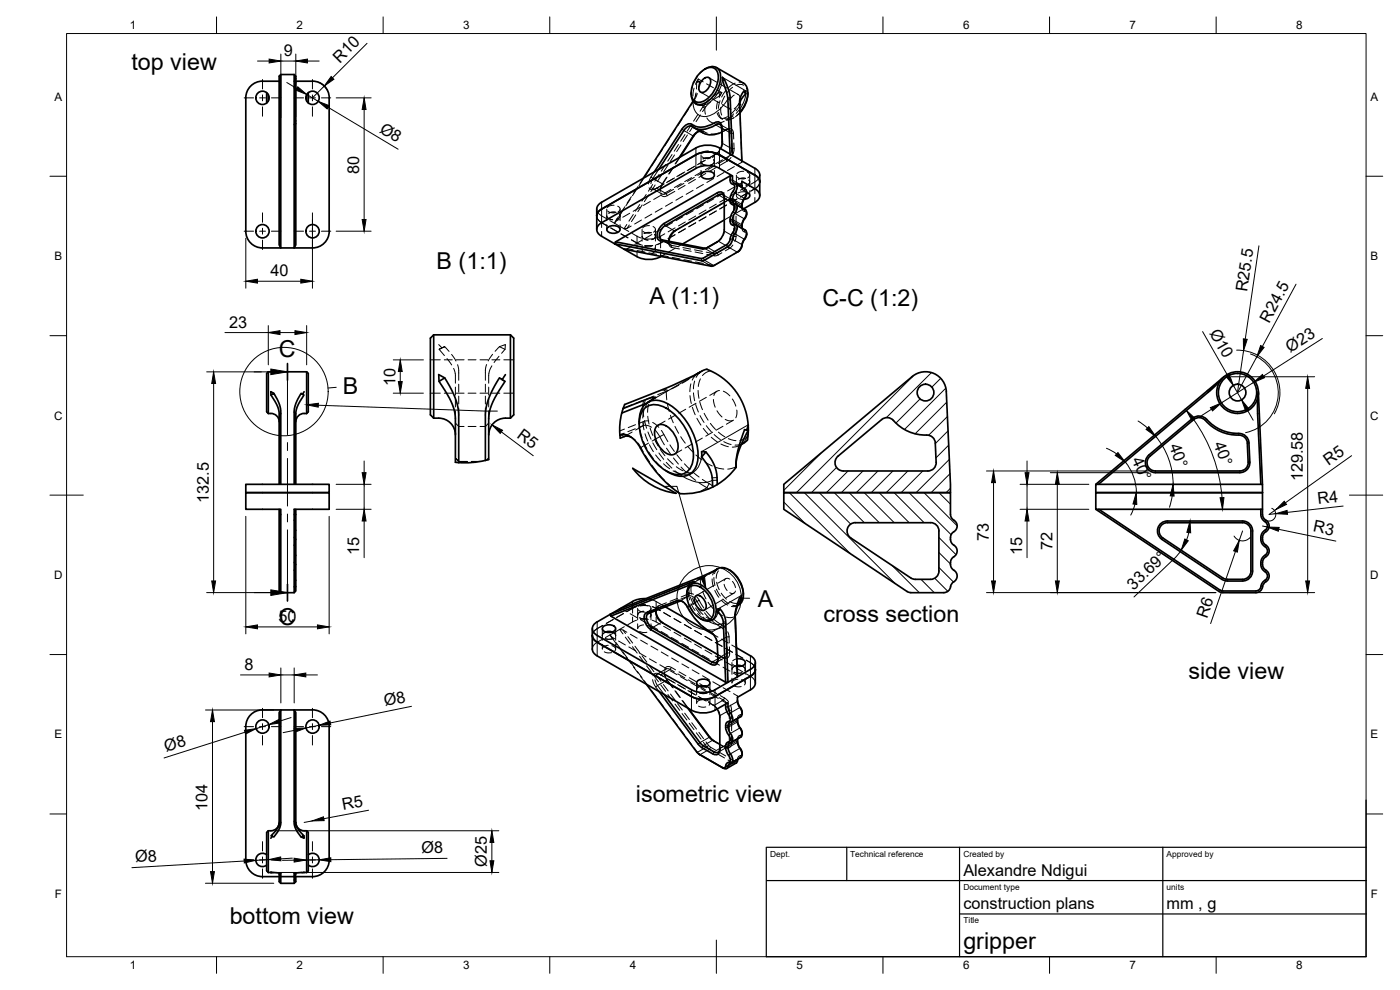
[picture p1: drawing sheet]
<svg xmlns="http://www.w3.org/2000/svg" width="420mm" height="297mm" viewBox="0 0 420 297" stroke-linecap="round" stroke-linejoin="round" font-family="sans-serif">
<defs><g id="words">
<g font-size="7">
<text x="39.5" y="21.1">top view</text>
<text x="131" y="80.8">B (1:1)</text>
<text x="194.9" y="91.1">A (1:1)</text>
<text x="246.8" y="91.8">C-C (1:2)</text>
<text x="83.7" y="107">C</text>
<text x="102.9" y="118.3">B</text>
<text x="227.5" y="182">A</text>
<text x="83.7" y="187.4">C</text>
<text x="247.2" y="186.7">cross section</text>
<text x="356.7" y="203.8">side view</text>
<text x="190.8" y="240.5">isometric view</text>
<text x="68.9" y="277.3">bottom view</text>
<text x="289.1" y="284.7">gripper</text>
</g>
<g font-size="4.9">
<text x="85.2" y="16.9">9</text>
<text x="101.9" y="19.1" transform="rotate(-45 101.9 19.1)">R10</text>
<text x="113.7" y="39.5" transform="rotate(31 113.7 39.5)">Ø8</text>
<text x="107.8" y="52.1" transform="rotate(-90 107.8 52.1)">80</text>
<text x="81.2" y="82.9">40</text>
<text x="374.3" y="87.7" transform="rotate(-82 374.3 87.7)">R25.5</text>
<text x="68.7" y="98.3">23</text>
<text x="362.8" y="99.8" transform="rotate(60 362.8 99.8)">Ø10</text>
<text x="380.9" y="97.1" transform="rotate(-62 380.9 97.1)">R24.5</text>
<text x="387.2" y="105.9" transform="rotate(-32 387.2 105.9)">Ø23</text>
<text x="118.7" y="115.8" transform="rotate(-90 118.7 115.8)">10</text>
<text x="154.9" y="131.1" transform="rotate(37 154.9 131.1)">R5</text>
<text x="339.5" y="138" transform="rotate(65 339.5 138)">40°</text>
<text x="350.9" y="133.8" transform="rotate(70 350.9 133.8)">40°</text>
<text x="364.2" y="133.2" transform="rotate(70 364.2 133.2)">40°</text>
<text x="398.7" y="139.9" transform="rotate(-35 398.7 139.9)">R5</text>
<text x="391" y="144.4" transform="rotate(-90 391 144.4)">129.58</text>
<text x="62.7" y="151" transform="rotate(-90 62.7 151)">132.5</text>
<text x="395.6" y="151.3" transform="rotate(-7 395.6 151.3)">R4</text>
<text x="393.9" y="159.4" transform="rotate(12 393.9 159.4)">R3</text>
<text x="107.8" y="166.5" transform="rotate(-90 107.8 166.5)">15</text>
<text x="296.7" y="162.3" transform="rotate(-90 296.7 162.3)">73</text>
<text x="306.8" y="166.5" transform="rotate(-90 306.8 166.5)">15</text>
<text x="315.9" y="165" transform="rotate(-90 315.9 165)">72</text>
<text x="340.2" y="177.2" transform="rotate(-44 340.2 177.2)">33.69°</text>
<text x="362.3" y="185.7" transform="rotate(-71 362.3 185.7)">R6</text>
<text x="83.6" y="186.6">50</text>
<text x="73.4" y="201.1">8</text>
<text x="115.6" y="212" transform="rotate(-12 115.6 212)">Ø8</text>
<text x="49.9" y="225.6" transform="rotate(-18 49.9 225.6)">Ø8</text>
<text x="62.3" y="243.3" transform="rotate(-90 62.3 243.3)">104</text>
<text x="103" y="243.1" transform="rotate(-11 103 243.1)">R5</text>
<text x="126.4" y="256.1" transform="rotate(-1 126.4 256.1)">Ø8</text>
<text x="40.7" y="258.7" transform="rotate(-3 40.7 258.7)">Ø8</text>
<text x="146.1" y="260.1" transform="rotate(-90 146.1 260.1)">Ø25</text>
<text x="289.1" y="262.7">Alexandre Ndigui</text>
<text x="289.1" y="272.7">construction plans</text>
<text x="350.1" y="272.7">mm , g</text>
</g>
<g font-size="3.5">
<text x="39" y="8.8">1</text>
<text x="89" y="8.8">2</text>
<text x="139" y="8.8">3</text>
<text x="189" y="8.8">4</text>
<text x="239" y="8.8">5</text>
<text x="289" y="8.8">6</text>
<text x="339" y="8.8">7</text>
<text x="389" y="8.8">8</text>
<text x="16.3" y="30.2">A</text>
<text x="411.3" y="30.2">A</text>
<text x="16.3" y="78">B</text>
<text x="411.3" y="78">B</text>
<text x="16.2" y="125.9">C</text>
<text x="411.2" y="125.9">C</text>
<text x="16.2" y="173.7">D</text>
<text x="411.2" y="173.7">D</text>
<text x="16.3" y="221.6">E</text>
<text x="411.3" y="221.6">E</text>
<text x="16.4" y="269.4">F</text>
<text x="411.4" y="269.4">F</text>
<text x="39" y="290.8">1</text>
<text x="89" y="290.8">2</text>
<text x="139" y="290.8">3</text>
<text x="189" y="290.8">4</text>
<text x="239" y="290.8">5</text>
<text x="289" y="290.8">6</text>
<text x="339" y="290.8">7</text>
<text x="389" y="290.8">8</text>
</g>
<g font-size="2.5">
<text x="231.1" y="257">Dept.</text>
<text x="255.1" y="257">Technical reference</text>
<text x="289.1" y="257">Created by</text>
<text x="350.1" y="257">Approved by</text>
<text x="289.1" y="267">Document type</text>
<text x="350.1" y="267">units</text>
<text x="289.1" y="277">Title</text>
</g>
</g></defs>
<!-- layer: Visible -->
<g fill="none" stroke="#000" stroke-width=".51">
<path d="M80 27.8v3.1M80.5 28.4v1.9M84.3 22.4v52h9.5a5 5 0 0 0 5-5v-40a5 5 0 0 0-5-5.1l-5 .1M88.3 22.4v52l.5-.9v-50.6l-.5-.5h-4l-.5 .5v50.6l.5 .9h-5.5a5 5 0 0 1-5-5v-40a5 5 0 0 1 5-5.1l5 .1M92 28.4v1.9M92.5 27.8v3.1M204.6 38.8l-8.3 12.8M205.2 39.2l-7.5 11.6M207.6 37.3a2.27 2.27 0 0 0-2.9 1.5M207.6 37.3a5.9 5.9 0 0 0 6.8-.5 1.29 1.29 0 0 1 1.5-.2 1.29 1.29 0 0 1 .7 1.4l.2 4.9M208 30.4l-15 23.1M208 30.4h.1"/>
<path d="M208.2 38.3l2.8 1.6M208.7 31.1l.6 .3M209.4 39.6l-1.2 1.2-4.1 6.3M210.1 21.9a3.7 3.7 0 0 1 4.5-1.3 5.1 5.1 0 0 1 0 6.1 6.4 6.4 0 0 1-5.1 4 2.77 2.77 0 0 1-2-3.8l.9-2.7zM210.2 39.4l-.7 .1-1.1 .8-4.5 7M211 23.8a1.26 1.26 0 0 1 1.8-.5 1.26 1.26 0 0 1 .4 1.7 2.8 2.8 0 0 1-2.9 2.6 2.81 2.81 0 0 1 .7-3.8zM211.8 20.6l-.3 .2M211.9 20.6a2.74 2.74 0 0 1 3.2-.3 2.74 2.74 0 0 1 1.2 3.1 9.3 9.3 0 0 1-5.5 7.8 2.59 2.59 0 0 1-3.4-3v-.4M215 20.3l8.1 4.6a4.6 4.6 0 0 1 .8 5.7l-1.8 3.1M216.6 38.4a1.08 1.08 0 0 0-.6-1.1 1.08 1.08 0 0 0-1.2 .2 6.3 6.3 0 0 1-7.4 .3 2.29 2.29 0 0 0-2.2 1.4M216.6 39.6a6 6 0 0 1-5.6 .3M217.5 24l-.7 .1"/>
<path d="M223.3 27.3l-.9 1.5-.4 1.6 .7 17.9M223.6 27.7l-.3-.4 .5 .8M223.9 27.3h-.1a.38 .38 0 0 0-.2 .4 .38 .38 0 0 0 .2 .4l-1.4 1.8-.4 1.5M224.4 27.8a8.5 8.5 0 0 1-2.3 6M208.9 50.5l-28.3 16.3M208.9 50.5a7.8 7.8 0 0 1 7 0M210.6 52a2.63 2.63 0 0 1 3.8 .4 1.79 1.79 0 0 1-2.5 1.3 1.15 1.15 0 0 1-1.2-.4 1.15 1.15 0 0 1-.1-1.3zM215.9 50.5l3.9 2.3v1.2a.97 .97 0 0 0 1 1.1 2.3 2.3 0 0 1-.5 3.1 2.48 2.48 0 0 0-.1 2.9 1.32 1.32 0 0 1 .8 2.2 4.4 4.4 0 0 0-1.2 3M216.8 42.5l-.5 2.1M217.4 59.1l-.1 10.4-.7 1.8-1.4 1.3-3.2 1.8-.9 .3-13-2.5M217.4 59.1a1.29 1.29 0 0 0-.6-1.4 1.29 1.29 0 0 0-1.5 .2l-16 9.2a4 4 0 0 0-1.8 4.7l.6 .4M217.4 59.5a1.08 1.08 0 0 0-.5-1.2 1.08 1.08 0 0 0-1.3 .2l-15.9 9.1a3.5 3.5 0 0 0-1.6 3.9l.5 .5 12.8 2.5 1-.3"/>
<path d="M219.1 46.2l-.7-16.6-.9-3.5a5 5 0 0 1-.7-2.9l.7 .8 .6 1.5 1 3.2 .7 17.9M219.1 52.8l-34.4 19.8M219.8 46.6l-3.9-2.2a7.8 7.8 0 0 0-7 0l-28.3 16.3M219.8 46.6l6.7 3.9M219.8 52.8h-.7a2.24 2.24 0 0 0 .6 2.4 1.06 1.06 0 0 1 .9 .8 1.06 1.06 0 0 1-.4 1.1 3.6 3.6 0 0 0-.8 4.1l.3 .1a1.04 1.04 0 0 1 .9 .8 1.04 1.04 0 0 1-.4 1.1 3.7 3.7 0 0 0-.8 4.1l.3 .2a1.04 1.04 0 0 1 .9 .7 1.04 1.04 0 0 1-.4 1.1 6.5 6.5 0 0 0-1.3 3.2l-.8 .9-7.4 4.2-26-5M220.8 55.1l2.9 1.6a2.38 2.38 0 0 1-.6 3.1 3.1 3.1 0 0 0-.3 2.6M222.8 56.2l-.1-1.8 3.8 2.2M224.1 57.7v.4M224.1 58.1l-.3 1-.8 1.2-.4 1.4M224.1 57.7a1.04 1.04 0 0 1 .9 1.2 1.04 1.04 0 0 1-1.2 .8l-.5 .1M226.5 52.6l-10.6-6.2a7.8 7.8 0 0 0-7 0l-28.3 16.3M226.6 50.5l.9 .7 .5 .9v6.6"/>
<path d="M226.6 56.6a2.16 2.16 0 0 1 1.4 2.1 2.16 2.16 0 0 1-1.4 2M226.6 52.5l.9 .8 .5 1.3M180.6 70.9l3.8 2.2 .3-.5M180.6 60.7l-1 .7-.4 .9-.1 6.6M180.6 66.8a2.16 2.16 0 0 0-1.5 2.1 2.16 2.16 0 0 0 1.5 2M180.6 62.7l-1.3 1.2-.2 .9M182.3 68.3a2.63 2.63 0 0 1 3.8 .4 1.79 1.79 0 0 1-2.5 1.3 1.15 1.15 0 0 1-1.2-.4 1.15 1.15 0 0 1-.1-1.3zM187.3 74.8l26.4 5.1 7.6-4.2M187.3 74.8l-2.9-1.7 26.2 5.1 .8-.1M187.3 74.8l3.9 2.2a7.8 7.8 0 0 0 7.1 0M198.4 76.9l-.2 .1M202.5 69.3a3.9 3.9 0 0 0-1.8 3.1"/>
<path d="M202.8 69.1l-1.5 1.7-.6 1.6M215.3 72.5l-2.9 1.7M217.4 60.7l-14.9 8.6M217.4 66l-12.5 7.2M219.8 66.3a1.43 1.43 0 0 0 1.3 1.3 3.1 3.1 0 0 1-1 3.2l-.3 1M219.8 71.8l-.2 .8-.8 1.2-7.4 4.3M220.8 61.3l2.9 1.6a2.35 2.35 0 0 1-.6 3.1 3.1 3.1 0 0 0-.3 2.5M220.8 67.4l2.9 1.6a2.32 2.32 0 0 1-.5 3.1l-.2 .3a5.2 5.2 0 0 1-1.7 3.3M221.6 75.4l-.3 .3M224.1 63.8v.4M224.1 69.9v.5M224.1 64.2l-.3 1.1-.8 1.2-.4 1.4"/>
<path d="M224.1 70.3l-.2 .7a7.4 7.4 0 0 0-1.5 3.5l-.8 .9M226.5 60.7l-3.3 1.9M80.5 111.6v12.5M80.5 111.6a2.54 2.54 0 0 0-.5 2.4v7.6a2.54 2.54 0 0 0 .5 2.5M80.5 111.6h11.5M81.3 118.5l.9-.5 1.6 3.1 .4 1.9 .1 22.3M82.2 118l-.9-.3a4.9 4.9 0 0 0 1.4 3l.8 1.7 .3 1.5v21.4M90.8 118.3l-.4-.3-1 1.6-.8 1.9-.3 1.7v22.1M91.3 117.5l-.5 .8 .4 .2-1.8 3-.6 2.4v21.4M92 111.6v12.5M92 111.6a2.54 2.54 0 0 1 .5 2.4v7.6a2.54 2.54 0 0 1-.5 2.5M130.2 100.5v25"/>
<path d="M130.2 100.5l-1 1v23l1 1M130.2 100.5h23M131.7 112.4l1.8 1 .4 .6 2.2 4.2 1.3 3.7 .3 2.4v14.5l-1-.1v-13.3l-.2-1.8-1.2-3.3-2.1-3.7a4.8 4.8 0 0 1-1.5-3.2zM133.5 113.4l-1.7 1M150.7 113.9l.9 .5-3.2 5.3-1.5 3.9-.2 1.8v12.5l-1 .2M151.7 112.4l-1 1.5-.8-.5-.4 .6-2.3 4.2-1.2 3.7-.3 2.4v13.8M153.2 100.5v25M153.2 100.5l1 1v23l-1 1M195.9 119.7l-.4 .4M195.9 119.7l.1 .1M195.9 119.7l.9-.4-.8-.1-1.3 .4-7.7 3M208.9 112.3l1.3-.7-10.2 4.8-12.5 5"/>
<path d="M209.6 111.9l1.4-.8 1.2-.3 4 2.2 3.2 2.7 1.9 2.4 1.8 3.4 .9 2.5 .6 3.8M367.4 113l-.6 .5M377.6 118.5l.1-.5 1.2 27.3M377.7 118l-.1-.5-.2 5.5 1 22.3M80.5 124.1h.8M81.3 124a2.51 2.51 0 0 1 2.5 2.6M91.3 124.1h.7M91.3 124a2.51 2.51 0 0 0-2.5 2.6M130.2 125.5a5.3 5.3 0 0 1 6.5 5M145.7 138.1a26.5 26.5 0 0 1-8 .7M153.2 125.5a5.3 5.3 0 0 0-6.5 5M186 130.6l.1 .9 1.3-.5"/>
<path d="M186.2 130.5l-.2 .1M186.3 130.5a5.3 5.3 0 0 1 5.3 3 38.8 38.8 0 0 0 12.5 14.6 19.3 19.3 0 0 0 9.8-2M186.6 123.9a19.3 19.3 0 0 0-.6 6.7M187.4 131l.7-.2 1.3 .3M187.5 121.4l-.9 2.5M191.8 127.2a6.3 6.3 0 0 1 3.7-6.9 9.1 9.1 0 0 1 8.3 3.4 18.7 18.7 0 0 1 5.6 14.6 5 5 0 0 1-7.7 3.9l-1.8-.9M193.5 122.5a5.2 5.2 0 0 1 6.5 0 17.5 17.5 0 0 1 8 15.3 4.6 4.6 0 0 1-6.9 4.1 17.3 17.3 0 0 1-9.2-15.9 5.6 5.6 0 0 1 1.6-3.5zM193.8 121.1l-7.2 2.8M195.5 120.1l-1.1 .6M197 127.9a2.54 2.54 0 0 1 3.6 .3 7 7 0 0 1 2.6 7.2 2.1 2.1 0 0 1-3.2 .6 7.2 7.2 0 0 1-3.3-7.6zM210.6 135.5l1.3 .1-1.3 1.5zM210.6 137.1l1.4 1.9 1.2 2.3 .6 2.2 .1 2.6"/>
<path d="M211.9 135.6l1.5 2.1 1.2 2.4 .6 2.6 .1 2.7M220.9 139.3v.8M224.1 129h.5M224.1 129l-.6-.1-1.7 4.8-.8 3.6-.1 2.7M224.6 127.8v1.2M224.6 127.8l-.5 1.2M224.6 129l-2.9 6.4-.6 2.2-.2 2.4M224.6 129l-.3 2.8a1.03 1.03 0 0 1-.8 1l-1 .6M251.5 136.9a2.51 2.51 0 0 0-.8 2.8 2.51 2.51 0 0 0 2.4 1.6h25.4a2.48 2.48 0 0 0 2.4-2.6l-.2-5.8a2.8 2.8 0 0 0-3.6-2.4 13.3 13.3 0 0 1-9.4-4.7 2.51 2.51 0 0 0-3.1 .1l-13.1 11M345.1 136.9a2.51 2.51 0 0 0-.7 2.8 2.51 2.51 0 0 0 2.3 1.6h25.4a2.51 2.51 0 0 0 2.5-2.6l-.3-5.8a2.78 2.78 0 0 0-3.6-2.4 13.3 13.3 0 0 1-9.4-4.7 2.51 2.51 0 0 0-3 .1l-13.2 11M374.8 132.9l.3 5.8a3 3 0 0 1-3 3.1h-25.4a3 3 0 0 1-2.8-2 3 3 0 0 1 .9-3.3l13.1-11a3.3 3.3 0 0 1 4.9 1 12.9 12.9 0 0 0 9.6 3.6 3 3 0 0 1 2.4 2.8M73.8 145.3h25v2.5h-25z"/>
<path d="M83.8 152.8v22.7a2.43 2.43 0 0 0 .5 2.3M88.8 152.8v22.7a2.43 2.43 0 0 1-.5 2.3v-25h10.5v-5h-25v5h10.5v25h4M189.9 140.5l13 7.5a19.3 19.3 0 0 1-13-7.5zM208 141.7l-1.1 .6M220.9 140v.3M220.9 140.2h.1M220.9 140.2a19.3 19.3 0 0 1-7 5.9M235.2 145.3l38.5-32.3a6.3 6.3 0 0 1 6.6-.9 6.3 6.3 0 0 1 3.7 5.4l1.2 30.3h-50zM281.8 159.3v12M281.8 159.3a2.48 2.48 0 0 0-2.5-2.5h-22.6a2.51 2.51 0 0 0-2.4 1.8 2.51 2.51 0 0 0 1 2.8l18.4 12.2 1 .2h4.6a2.51 2.51 0 0 0 2.5-2.5M328.9 145.3l37.9-31.8-3.7 3.8-33.5 28M328.9 145.3h50v2.5h-50z"/>
<path d="M328.9 152.8l37 24.7M329.8 152.8l36.6 24.4 10.5 .1a1.71 1.71 0 0 0 1.6-1.8l.4-.8 .8-.6M375.4 159.3v12M375.4 159.3a2.48 2.48 0 0 0-2.5-2.5h-22.5a2.51 2.51 0 0 0-2.4 1.8 2.51 2.51 0 0 0 1 2.8l18.3 12.2 1.1 .2h4.5a2.51 2.51 0 0 0 2.5-2.5M375.9 159.3a2.99 2.99 0 0 0-3-3h-22.5a3 3 0 0 0-2.9 2.2 3 3 0 0 0 1.2 3.3M375.9 159.3v12M378.4 152.8a3.4 3.4 0 0 0 1.6 4l.3 .6v.8l-.7 .9M378.9 147.8v5a3.3 3.3 0 0 0 .7 3 2.13 2.13 0 0 1 1.3 2 2.13 2.13 0 0 1-1.3 2l-.5 .6-.2 .9M378.9 147.8h-50v5h50M379.7 159.1l-.8 .7-.5 1.5M193.8 179.6l-1.9 .1-1.6 .5-11.1 6.4a2.16 2.16 0 0 0-1.4 2 2.16 2.16 0 0 0 1.4 2.1l28.3 16.3a7.8 7.8 0 0 0 7.1 0l10.6-6.2a2.16 2.16 0 0 0 1.5-2 2.16 2.16 0 0 0-1.5-2M206.1 178.5a2.77 2.77 0 0 1 3.4-3.4 9.1 9.1 0 0 1 5.3 9.3 2.59 2.59 0 0 1-4.3 1.4l-.3-.2"/>
<path d="M207.1 176.1a3.1 3.1 0 0 1 3.8 .6 8.2 8.2 0 0 1 3.1 8 2.38 2.38 0 0 1-3.8 .9 8.3 8.3 0 0 1-3.8-8.5zM207.9 175l.7-.4-1.3 .2-24.2 9.5 .2 .6 23.8-9.4M207.9 175l-.5 .3M208.2 174.8h.1M208.6 179a1.57 1.57 0 0 1 2.5 .6l.6 1.1a1.44 1.44 0 0 1 .3 1.6 1.44 1.44 0 0 1-1.4 .8 3.4 3.4 0 0 1-2-4.1zM214.6 171.1l.7-.3-5.3 2.4-24.1 9.5M215 170.9a3.5 3.5 0 0 1 4.8 .8 8.5 8.5 0 0 1 2.9 8.7l-.4 .6-.9 .6M218.7 170.9l.3 .2M219 171.1a8.8 8.8 0 0 1 4.1 7.4M222.2 179.5l-.3-.1-.7 2.1-.6 3.5v-.4M222.5 178.6l-.3 .9h.3l-1.6 3.4-.3 1.7M285.2 161.3a2.9 2.9 0 0 0 1.7 2.8 2.12 2.12 0 0 1-1 3.2 2.76 2.76 0 0 0 1 4.3 2 2 0 0 1-.6 3"/>
<path d="M285.3 161.3l.3-1.2a2.54 2.54 0 0 0 1.5-3.1l-1.5-1.5-.3-.7-.1-7h-50v5l37 24.7M286.3 174.5l-.8 .8a2.44 2.44 0 0 1-2.2 2.5h-10l-1.1-.3M348.7 161.8l18 12M366.7 173.8l1.7 .5M368.4 174.3h4.5M375.9 171.3a2.99 2.99 0 0 1-3 3M378.4 161.3a3.4 3.4 0 0 0 1.8 3.3l.2 .7-.2 .8a3.5 3.5 0 0 0-1.7 3.8l.7 1.3a1.62 1.62 0 0 1 1.2 1.3 1.62 1.62 0 0 1-.8 1.6M378.9 161.3a2.9 2.9 0 0 0 1.6 2.8 2.12 2.12 0 0 1-.9 3.2 2.76 2.76 0 0 0 .9 4.3 2 2 0 0 1-.6 3M379.9 174.5l-.8 .8a2.47 2.47 0 0 1-2.2 2.5h-9.9l-1.1-.3M177.8 188.6v6.2l.2 .8 .7 .8 28.8 16.7a7.9 7.9 0 0 0 7.1 0l3.9-2.3a4.7 4.7 0 0 0 1.1 3.8 1.32 1.32 0 0 1-.7 2.2l-.4 .9M177.8 190.6l.2 .9 1.2 1.2 28.3 16.3a7.8 7.8 0 0 0 7.1 0l10.6-6.1 1.2-1.2 .3-.9M181 188.1a2.63 2.63 0 0 1 3.7 .3 1.79 1.79 0 0 1-2.4 1.3 1.15 1.15 0 0 1-1.2-.4 1.15 1.15 0 0 1-.1-1.2z"/>
<path d="M181.8 189.6h1.9M183.3 184.9l34.5 19.8-.7-17.8-.4-1.5-.5-1a1.65 1.65 0 0 1-.7-1.7h.6l.8 1 .9 2.4 .7 18.6h-.7M196.8 183.5l.8 2.2 1.3 1.2M196.9 183.2a3.7 3.7 0 0 0 1.7 3.5M198.6 186.7l16.8 9.7M199.7 182.1l14.4 8.3M203.9 180.4l-9.3 3.7a2.48 2.48 0 0 0 .5 3.7l.6 .5 18 10.4a1.06 1.06 0 0 0 1.2 .1 1.06 1.06 0 0 0 .6-1M203.9 180.4l1 .1M206.3 182.2l-1.2-1.5a1.87 1.87 0 0 0-1.8-.5l-9.3 3.6a2.44 2.44 0 0 0-.1 3.5l1.5 1.6M206.3 182.2a20.3 20.3 0 0 0 7.7 8.1l.7 1 .5 1.2 .2 5.4a1.3 1.3 0 0 1-.5 1.5 1.3 1.3 0 0 1-1.6-.1l-17.9-10.3M212.8 189.4l.3 .2M213.2 189.6h.1"/>
<path d="M214.2 185.8l-.5 .3M216.1 182.7l-.6 .8M220.6 184.6l.7 18.5-.7-18.1M221 194.3l4.2 2.5M221.1 197.7l1.5 .1a1.03 1.03 0 0 1 1.1 .9 1.03 1.03 0 0 1-1.1 1.1l-1.4 .1M221.2 199.7l1.4 .1M226.7 198.8v6.1M73.8 218a5 5 0 0 1 5-5h15a5 5 0 0 1 5 5M73.8 218v40a5 5 0 0 0 5 5h5.5M84.3 213v34.2l-.5 1.6-1.6 2.3-.9-.3 1.8-2.1 .7-1.7v-33.2zM88.3 213l.5 .8v33.2l.6 1.7 1.8 2.1-.8 .3-1.6-2.3-.5-1.6zM98.8 218v40a5 5 0 0 1-5 5h-9.5"/>
<path d="M194 205.3l15.1 20.4M197.8 207.5l11.7 15.8M199.3 208.4l11 14.7 4 2.5a1.08 1.08 0 0 0 1.2 .1 1.08 1.08 0 0 0 .6-1.1M206.4 212.4l6.5 8.8 1 .9M206.6 212.6l6.4 8.6M209.3 204.4a2.63 2.63 0 0 1 3.7 .3 1.79 1.79 0 0 1-2.4 1.3 1.15 1.15 0 0 1-1.2-.4 1.15 1.15 0 0 1-.1-1.2zM210.1 205.9h1.9M215.2 212.7l.7 1.5 .1 .9v9.9a1.28 1.28 0 0 1-.6 1.3 1.28 1.28 0 0 1-1.5-.1l-3.2-1.9-1.2-1.1M217.8 218.2l.3 1.4a2.86 2.86 0 0 1 .9 2.8 1.55 1.55 0 0 0-1.2 2M217.8 211.3a5.3 5.3 0 0 0 1.2 3.8l.1 .9-.4 .5M217.8 217.8v.4M218.5 217.8v.4"/>
<path d="M218.5 218.2l.3 1.1a3.5 3.5 0 0 1 .9 3.3l-.5 .3a1.08 1.08 0 0 0-.7 1.5M218.7 216.5l-.6 .2-.3 1.1M221.3 210l.4 1.4 .9 1.6 .1 1.1M221.5 215.5l-.2 .6M226.7 204.9l-.3 .9-.7 .8-4.4 2.6 .3 2.4a3.2 3.2 0 0 1 .9 3.2l-3 1.9M209.1 225.7l.6 .5M209.7 226.2l7.4 4.3M209.7 226.2l.4 .2M210.1 226.4h.1M213.1 221.2l1.1 1M213.9 222.1l2.1 1.2M217.8 224.4l.3 1.4a2.86 2.86 0 0 1 .9 2.7l-.3 .3a1.23 1.23 0 0 0-1 1.3l-.6 .3-.3-.1"/>
<path d="M218.5 224.4l.3 1.1a3.5 3.5 0 0 1 .9 3.2l-1 .6-.2 .5M218.5 229.9a.84 .84 0 0 1-.5 .7 .84 .84 0 0 1-.9-.1M220.9 228.9l-2.8 1.7M221.5 221.7l-.2 .6M221.5 227.8l-.6 1.2M222.7 220.2l-.1-1.1-.9-1.5-.4-1.5a7.9 7.9 0 0 0 1.4 3.6l-.2 1.3-3 1.8M222.7 226.4l-.1-1.1-.9-1.6-.4-1.4a7.9 7.9 0 0 0 1.4 3.5l-.2 1.3-3 1.8M80 256.5a2 2 0 0 0-2.7 .2 2 2 0 0 0 0 2.7 2 2 0 0 0 2.7 .2M80.5 249.3v12.5M80.5 249.3a2.61 2.61 0 0 0-.5 2.4v7.6a2.54 2.54 0 0 0 .5 2.5M81.7 250.9l-.4 .6M83.8 246.8a2.65 2.65 0 0 1-3.3 2.5"/>
<path d="M88.8 246.8a2.51 2.51 0 0 0 2.5 2.5M91.2 250.8l.1 .7-.9-.4M91.3 249.3h.7M92 249.3v12.5M92 249.3a2.61 2.61 0 0 1 .5 2.4v7.6a2.54 2.54 0 0 1-.5 2.5M92.5 256.5a2 2 0 0 1 2.8 .2 2 2 0 0 1 0 2.7 2 2 0 0 1-2.8 .2M80.5 261.8h.8M81.3 261.8l2.9 .2 .1 1-.5-.5v-.6M81.3 261.8h.5M81.3 261.8h.1M82.2 261.8h.1M83.8 263v1.5l.5 .5h4l.5-.5v-1.5"/>
<path d="M84.3 263v2M88.3 263v2M90.4 261.8h.1M91.3 261.8h-.2M92 261.8l-3.7 .2v1l.5-.5v-.6"/>
<circle cx="78.8" cy="29.4" r="2"/>
<circle cx="93.8" cy="29.4" r="2"/>
<circle cx="78.8" cy="69.4" r="2"/>
<circle cx="93.8" cy="69.4" r="2"/>
<circle cx="277.8" cy="117.8" r="2.51"/>
<circle cx="371.4" cy="117.8" r="5.7"/>
<circle cx="371.4" cy="117.8" r="2.51"/>
<circle cx="371.4" cy="117.8" r="6.3"/>
<circle cx="78.8" cy="218" r="2"/>
<circle cx="93.8" cy="218" r="2"/>
</g>
<g fill="#000">
<circle cx="222" cy="31.4" r=".25"/>
<circle cx="81.3" cy="261.8" r=".25"/>
</g>
<!-- layer: Hidden -->
<g fill="none" stroke="#000" stroke-width=".3">
<path d="M202.7 38.7l-1.3 2M204.7 35.7l-1.3 2M206.6 32.7l-1.3 2M207.5 37.4l-1.3 2M207.6 37.9l2.8 1.6M207.8 26.1l-.4 2.1M208.3 37.5l-1.3 2M208.7 30.3l.6 1.1M208.9 28.2l-.2 .9M208.9 27.9l-.9 2.5M209.1 24.6l-.1 2.1M209.3 28.1l-.6 1.3-1.4 2.3"/>
<path d="M209.4 39.6l1.2-.4 1.6 .7M209.4 22.9l-1.2 2M209.4 34.4l-1.2 2M209.5 23.7v.8M209.5 39.5l-.3 .2M209.9 24.5l-.8 .1 .8-.1-.3 2.4M210.2 39.4l.8 .5M210.2 34.5l-1.3 2M210.3 27.7l2.3 1.3M211.8 20.6l-1.7 1.4M212.7 23.3l2.4 1.4M212.8 29.9l-1.3 1.3-1.4 2.2"/>
<path d="M213.2 30.6l-1.2 1.1-1.2 1.8M213.7 29.6l2 1.2M215.6 33.7l.4 1.1 .8 .9M215.7 27.8l.4 .8-1.9 1.3M215.7 27.8l-2 1.3M215.7 27.8h.9l-.5 .8M215.8 39.9l-2.4 .3M216.1 37.3l2.8 1.7M216.1 30.2l-.5 2.3M216.2 25.3l2 1.1M216.3 32.2v1.1l.3 1.2M216.6 39.6l.5-.2a1.24 1.24 0 0 1 1.2-.6 1.24 1.24 0 0 1 1.1 .9l.1 2"/>
<path d="M216.7 31.4l2.4 1.3M216.9 39.5l1.1-.6a1.29 1.29 0 0 1 1.4-.2 1.29 1.29 0 0 1 .7 1.3l.1 1.7M217.3 35.4l1 .4 1.3-.2M217.5 28.9l-.9 2.1M217.9 27.1l-1.3 2M218 38.9l-.6 .4M218.3 35l-1.3 .5h-.7l.6 .3M218.6 31.1a1.35 1.35 0 0 0 .8 1.7M219.2 27l2.4 1.4M219.9 26.2l-1.7 1.7M220.2 35.4l-1.1 .5-1.2 .2M220.3 28.5l-1.3 1.6"/>
<path d="M220.4 35.3l-.4 .2M220.6 24.9l-1.9 1.4M220.9 32.5l-1.6 1.8M221.3 28.3a1.31 1.31 0 0 1 .8 1.8M221.7 31.1l-.7 1-.7 .5M221.8 24.7l1.3 .2M222 31v.6M222 31.4l.1 2.9M222.1 33.7l-1 1M222.1 33.8l-1.4 1.3M222.1 35.5l.1 2.3M222.3 30.2l-.7 1.4"/>
<path d="M222.3 39l.1 2.4M223.2 25.6l-.9-.3-1.4 .3M224 26.4l.4 1.8M189.2 59.7l-1.3 2M189.5 59l-1.3 2M191.1 56.7l-1.3 2M191.4 56l-1.3 2M193 53.5l-.9 1.5M193 53.7l-1.3 2M193.9 58.4l-1.3 2M194.7 58.5l-1.3 2M195 50.7l-1.3 2"/>
<path d="M195.8 56.6l2.9 1.6M195.9 55.4l-1.3 2M196.3 51.6l-1.2 1.9-.5 1.7M196.6 55.5l-1.3 2M196.9 47.7l-1.3 2M197.7 50.8l-2 3.1-.4 1.2M197.8 52.4l-1.3 2M198.1 57.1v.4M198.3 58.6l-2.1 1.2M198.5 52.5l-1.2 2M198.9 44.7l-1.3 2M199 55.4l-3 1.5-.8-.1-.4-.4"/>
<path d="M199.3 55.2l-2.5 1.4h-.9l-.4-.3M199.7 49.4l-1.2 2M200 53.2l-1.4 2.3-.4 1.3M200.2 53.2l-1.6 2.4-.4 1.6M200.5 49.5l-1.3 2M200.8 41.7l-1.3 2M201.4 56.9l-2.1 1.1M201.7 46.4l-1.3 2M202 50.2l-1.3 2M202.1 53.6l-2.1 1.2M202.1 50.2l-1.2 2M202.2 56.8l-2.6 1.4-.8 .1-.4-.4"/>
<path d="M202.4 53.4l-2 1.2M202.4 46.5l-1.3 2M202.5 57.4l-2.9 1.6-.9-.2-.4-.4M203.6 43.4l-1.3 2M203.9 47.3l-1.3 1.9M204.1 47.1l-1.3 2.1M204.4 43.5l-1.3 2M204.4 55.1l-2 1.2M204.9 58.9l-2.1 1.2M205.2 51.8l-2.1 1.2M205.3 55l-2.1 1.2M205.5 51.6l-2 1.2"/>
<path d="M205.6 40.4l-1.3 2M205.6 55.6l-2 1.2M206.3 40.5l-1.3 2M207.6 53.3l-2.1 1.2M208 57.1l-2.1 1.2M208.3 50l-2.1 1.2M208.4 53.2l-2.1 1.2M208.6 49.8l-2 1.2M208.7 53.8l-2 1.2M210.4 48.5a1.65 1.65 0 0 0 1.8 1.1M210.4 46.4v3.5M210.4 51.1v1.5"/>
<path d="M210.7 47l1 .5 1 .1M210.7 51.5l-2.1 1.2M211.1 55.3l-2.1 1.2M211.5 51.4l-2.1 1.2M211.7 48l-2.4 1.4M211.8 52.1l-2.1 1.1M212.6 45.3a2.43 2.43 0 0 0-2.1 .7M213.1 47.4h-1.1l-1 .3M213.7 45.6a.89 .89 0 0 1 .7 .8 .89 .89 0 0 1-.6 .9M213.7 49.7l-2 1.2M214.1 47.9a.99 .99 0 0 1 .1 1.1 .99 .99 0 0 1-.9 .5M214.2 53.6l-2.1 1.1"/>
<path d="M214.2 59.7l-2 1.1M214.4 46.4v3.5M214.4 51.1v1.5M214.5 49.7l-2 1.1M214.7 46.3l-2.3 1.4M214.9 50.3l-2 1.2M215 46.2l-2.3 1.2M215 46.1l-.3 .2M215.9 45.3l-.9 .9M216.3 44.6l-.8 1-.8 .7M216.8 43l-.3 1.2M216.8 42.7v.4"/>
<path d="M216.9 47.9l-2.1 1.2M216.9 58.4l2.8 1.6M217.3 51.8l-2.1 1.2M217.3 57.9l-2 1.2M218.1 59.5l-2.1 1.1M218.8 46.9l-1 .9-2.2 1.3M219.1 46.2v.4M219.1 46.6l-1.2 .8M219.1 46.6h.7M219.4 47.3l-.9 .9-2.6 1.5M219.5 42.9l.1 1.7-.2 1.3M220.2 42.9l.1 2.1-.3 1.2"/>
<path d="M220.2 55l2.9 1.6M220.4 50l-2.1 1.2M220.4 56.1l-2 1.2M221 52.5v3.5M221 57.2v1.5M221 54.7a1.71 1.71 0 0 0 1.8 1M221 58.9a2.16 2.16 0 0 0 2.3 .9M221.2 59.7l-2.1 1.2M221.2 57.7l-2.1 1.2M221.3 53.1l.7 .4 1.4 .2M222.4 42.6l.1 2.4M222.5 46.2l.2 2.5v-.4"/>
<path d="M222.7 55.7a1.52 1.52 0 0 0 1.2 1.9l.2 .5M222.7 48.7l-1.3 .7M222.7 54.8l-1.2 .7M222.8 56.2l.8 .6M223.2 51.4a2.53 2.53 0 0 0-2 .7M223.8 53.5l-.9-.1-1.3 .4M224.1 57.7a3.1 3.1 0 0 0-2.5 .2M224.3 57.9l-2.1 1.2M224.3 55.9l-2.1 1.2M224.3 51.7a.88 .88 0 0 1 .7 .8 .88 .88 0 0 1-.6 .9M224.7 54a.97 .97 0 0 1 .1 1.1 .97 .97 0 0 1-.9 .5M225 52.5v3.5"/>
<path d="M225 57.2v1.5M228 54.6l-.3 .9-.5 .6-1.9 1.2M228 52.5l-.1 .7-.7 .9-1.9 1.2M179.1 64.8l.3 .9 .5 .6 2.3 1.5M179.1 62.7l.1 .7 .7 .9 2.1 1.3M182.1 64.8a1.65 1.65 0 0 0 1.8 1.1M182.1 62.7v3.5M182.1 67.4v1.5M182.4 63.3l.6 .4 1.5 .2M183 66.2l1.4 .8M183.3 68.4l2.1 1.2M184.3 61.6a2.53 2.53 0 0 0-2 .7"/>
<path d="M184.4 67l4.3 2.5M184.9 63.7h-1.2l-1 .3M185.3 65.7l-.9 1.3M185.4 61.9a.88 .88 0 0 1 .7 .8 .88 .88 0 0 1-.6 .8M185.6 65l-1.2 2M185.8 64.2a.99 .99 0 0 1 .1 1.1 .99 .99 0 0 1-.9 .5M185.9 65.8l-1.3 .7M186.1 62.7v3.5M186.1 67.4v1.5M186.4 70.2l2 1.2M187.2 62.7l-1.3 2M187.3 74.8l1-.2 1.7 .4"/>
<path d="M187.6 62l-1.3 2M188.1 67.4l-.8 1.2 .9-.1M188.8 67.5l-.6 1M189 64l-2.1 1.2M189.4 67.8l-1.2 .7M189.5 73.9l-1.2 .7M189.5 72l2.9 1.4M189.7 70l2.7 1.4M190.1 64.4l-1.4 2M190.8 64.5l-1.3 2M191.2 75.2l2.3 .4M192 61.4l-1.3 2"/>
<path d="M192.1 62.2l-2.1 1.2M192.5 66l-2 1.2M192.6 72.1l-2.1 1.2M192.7 68.8v3.5M192.7 73.5v1.5M192.7 70.9a1.69 1.69 0 0 0 1.8 1.1M192.7 75a1.71 1.71 0 0 0 1.8 1.1M192.7 61.5l-1.3 2M193 69.4l.7 .4 1.4 .2M193.5 73.7h2.4M193.5 71.6h2.4M194.7 75.9l2.3 .4"/>
<path d="M194.9 67.7a2.36 2.36 0 0 0-2 .7M195.2 60.4l-2.1 1.2M195.5 69.8h-1.2l-1 .3M195.5 73.9l-.9-.1-1.3 .4M195.6 64.2l-2.1 1.2M195.6 70.4l-2 1.2M196 68a.88 .88 0 0 1 .7 .8 .88 .88 0 0 1-.6 .9M196.4 70.3a.98 .98 0 0 1 .1 1.1 .98 .98 0 0 1-.9 .5M196.4 74.4a.97 .97 0 0 1 .1 1.1 .97 .97 0 0 1-.9 .5M196.7 68.8v3.5M196.7 73.5v1.5M198.2 76.5l2.4 .5"/>
<path d="M198.4 71.9l2.8 1.6M198.7 62.5l-2.1 1.2M198.8 68.6l-2.1 1.2M199.5 72.2l-2.4 1.2M199.5 70.2l-2.4 1.2M199.6 76.2l-1.2 .7M200.7 72.4v.4M201.7 77.2l2.4 .5M201.8 60.7l-2.1 1.2M201.8 66.8l-2 1.2M202.6 70.4l-2.1 1.2M202.6 68.4l-2.1 1.2"/>
<path d="M202.6 74.5l-2 1.2M202.8 69.1l-.3 .2M203.8 74l-2.5-.5-.5-.5-.1-.6 .1 1.1 .6 .7 2.5 .5M204.1 68.4l-1.4 .7M204.9 73.2l-1.2 .7M204.9 74.3l2.4 .4M204.9 65l-2 1.2M205.1 74.9l2.3 .5M205.2 77.9l2.4 .5M205.7 68.7l-2.1 1.1M205.7 66.6l-2.1 1.2M207.2 66.6l-2.1 1.2"/>
<path d="M208 63.2l-2 1.2M208.4 75l2.4 .4M208.6 75.6l2.3 .5M208.7 78.6l2.4 .4M208.8 66.9l-2.1 1.1M208.8 64.8l-2.1 1.2M210.3 64.8l-2.1 1.2M211.1 61.4l-2 1.2M211.9 65.1l-2.1 1.2M211.9 63l-2.1 1.2M213.4 63l-2.1 1.2M215 63.3l-2.1 1.2"/>
<path d="M215 61.2l-2.1 1.2M215.6 72.4l-.3 .1M215.6 72.4l-.4 .2M216 78.7l-1.8 .9-2-.3M216.3 75.2l-1.6 .9-2.8-.4M216.5 61.2l-2.1 1.2M216.5 71.6l-.9 .8M216.6 75.8l-1.9 1-2.6-.5M217.4 60.7l1-.6a1.09 1.09 0 0 1 1.3-.1 1.09 1.09 0 0 1 .5 1.1v2.6M217.4 68.9l-.3 1.6M217.5 60.6l1.3-.7a1.29 1.29 0 0 1 1.5-.1 1.29 1.29 0 0 1 .6 1.3v2.6M218.1 61.5l-2.1 1.2"/>
<path d="M219.1 76.9l-2 1.2M219.4 73.2l-2.1 1.4M219.8 64.6l-2.4 1.4M219.9 73.5l-.8 .9-1.4 .9M220.2 68.4v2.9l-.3 .9M220.2 64.8v2.4l2.9 1.6M220.2 61.1l2.9 1.6M220.9 68.4v2.9l-.4 1.2M220.9 64.8v2.4M221.6 75.4h.1M221.6 75.4l-1.4 .9M222.7 61.8a1.52 1.52 0 0 0 1.2 1.9l.2 .5"/>
<path d="M222.7 67.9a1.48 1.48 0 0 0 1.2 1.9l.2 .6M222.8 62.4l.8 .5M222.8 68.5l.8 .5M223.2 62.6l-2.4 1.4M129.2 118h2.9M129.2 108h2.9M131.7 103.4l.9 1M131.8 104.9l1.6 1.8M133.3 118h2.4M133.3 108h2.4M133.5 104l-1.7 .8 1.7-.8 1.3 1.4M134.2 107.6l1.4 1.9"/>
<path d="M135.5 106.3l1.3 2M136.1 110.5l.6 1.8v2.7M136.7 116.1v2.4M136.7 119.7v2.4M136.9 118h2.4M136.9 108h2.4M137.3 109.4l.4 1.6v3.1M137.7 115.3v2.4M137.7 118.9v2.3M140.5 118h2.4M140.5 108h2.4M144.1 118h2.3"/>
<path d="M144.1 108h2.3M145.7 115.3v2.4M145.7 118.9v2.3M146 109.4l-.3 1.6v3.1M146.7 119.7v2.4M146.7 116.1v2.4M146.7 112v3M147.6 109.8l-.9 2.2M147.6 118h2.4M147.6 108h2.4M147.8 106.3l-1.3 2M149.8 106.9l-1.5 1.9"/>
<path d="M149.9 104l1.7 .8-1.1 1.2M149.9 104l-1.3 1.4M149.9 104l1.8-.6-.1 1.4M149.9 113.4l1.7 1M151.2 118h3M151.2 108h3M195.8 119.9l-.8 .7M196.3 118.8l-2.2 .9M196.8 119.3l-1.7 1M200.5 117.2l-3.1 1.2M203.7 115.6l-2.1 1.1M206.8 113.8l-2.1 1.2"/>
<path d="M208.1 117.9l.4 2.3M208.5 114.3l-.4 2.4M209.1 112.3l-1.3 .8M209.1 112.3l-.7 .3M209.5 117.1l.3 2.4M209.6 111.9l-.5 .4M209.6 111.9h.1M210.2 113.7l-.6 2.3M210.7 111.3l-.9 .7-.9 1.2M212 119.2l-2.1 1.2M213.3 111.3l-1.6 .6-.9 .8M214.1 119.9l.6 2.3"/>
<path d="M215.1 117.4l-2.1 1.2M215.9 117.2l-1.2 .5-.5 1M217.1 117.4l1.9 1.4M219.8 119.7l1 2.2M136.7 123.3v2.3M136.7 126.9l1 1.1h1.6M137.7 138.5l-1-1 1 1M137.7 122.4v2.2M137.7 138.5h2.6M140.5 128h2.4M141.5 138.5h2.6M145.7 122.4v2.2"/>
<path d="M146.1 138l.6-.5-.6 .5M146.7 123.3v2.3M146.7 126.9l-1 1.1h-1.6M187.3 130l-1.3 .5M187.4 128.7l-1.5 .6M189 130.9l.7 .4M189.4 131.2l1.3 .9M189.6 121.5l-2.6 1M190.6 128.7l-2.2 .8M190.7 127.4l-2.2 .9M191.5 132.9l1.5 2.6M191.8 126.4l.1 1.4"/>
<path d="M192.1 129l.6 2.3M192.9 120.1l-2.2 .9M193.1 132.4l1 2.2M193.6 136.6l1.3 2M194.4 124.9l.4 2.3M194.7 121.4l-.3 2.3M194.7 135.6l1.4 2M194.8 126.3h-.3a4.3 4.3 0 0 0-2.6 .7M195.1 128.4l.8 2.2M195.1 120.3l-.2 .4-1.1 .4M195.5 120.1l-.4 .2M195.5 120.1h-.1"/>
<path d="M195.5 128.2l-1.3-.6a3.3 3.3 0 0 0-2.5 .6M195.6 139.5l1.5 1.9M195.9 126.7l1.8 1.5M196.4 131.7l1.1 2.1M196.4 128.9l1.3 1.6 1.7 3M196.8 138.5l1.7 1.7M198.1 134.8l1.5 1.9M198.5 129.1l1.9 3.4M199.6 126.4l-2.1 1.2M200 134.5l1.4 1.9M200.3 137.7l1.7 1.6M201.1 133.5l1.3 2"/>
<path d="M202.1 137.4l1.5 1.8M202.7 124.6l-2.1 1.2M203.1 136.4l1.5 1.9M204.6 135l-2.1 1.3M205.4 139.2l1.7 1.7M205.8 122.8l-2.1 1.2M207.7 133.2l-2.1 1.2M208.8 121.4l.8 2.2M208.9 121l-2.1 1.2M210 120.7l.8 2.2M210.1 124.7l1.2 2.1M210.8 131.5l-2.1 1.1"/>
<path d="M211.3 124l1.2 2.1M212 127.7l1.5 1.9M213.2 127l1.5 1.8M213.9 129.7l-2.1 1.2M214.3 130.4l1.9 1.5M215.2 123.3l1.5 1.8M215.6 129.7l1.9 1.4M217 127.9l-2.1 1.2M217.2 132.5l2.2 .9M217.6 125.8l1.4 .5 .9-.1M218.6 131.6l2.3 .6M220.1 126.1l-2.1 1.2"/>
<path d="M220.9 139v.2M220.9 139.2v.1M221.1 123v1.4l-.3 1M222.7 132.8l-.6 .8 .4-.2M223.2 133l-1.1 .4-1.5 .1M223.5 128.9l1.1 .1M224.5 130.8l-.9 .7-1.5 .7M197.8 142.4l1.6 1.7M199.5 140.9l1.1 .8M200.3 145l1.7 1.5M203 140l2 1.3M203 147.3l1.1 .8"/>
<path d="M204.4 140.1l1.7 1.7M206.1 141.7l1.1 .2 .8-.2M206.9 142.6l1.9 1.5M208 141.7l1.8 1.4M209.7 144.8l3 1.9M210.8 143.8l3.3 2.2M193.7 179.6l2.8 .6 3.2 1.9M194.6 179.8l-2.2 .8M198 178.4l-2.3 .9M201.3 177.1l-2.2 .9M203.3 179.5l-2.2 .9M204.3 179.8l2.4-1a2.34 2.34 0 0 1 2.5 1.7l1.5 2.4"/>
<path d="M204.6 175.8l-2.2 .9M206.1 178.1l.4 2.2M207.5 175.9v2.4M207.8 175.1l-.7 .4M207.8 179.4l1 2.2M207.9 174.5l-2.2 .9M208.1 174.9l-.4 .3M208.1 178.3l-1-.2-2.7 1M208.6 174.6l-.8 .5 .1-.1M209.1 179.1l2.1 3.3M211.3 177.4l-2.4 1.3M211.8 172.9l-2.8 1.2"/>
<path d="M214.2 173.3l.4 2.3M214.4 175.6l-2.1 1.2M214.4 171.2l.3-.1-1.9 1.2M215 170.9l-.3 .2M215 176.7l1.2 2.1M215 170.9h.1M215.1 174.7l.8 2.2M215.5 170.6l-.6 .5-.5 1M215.6 171.3l-.5 1.1-.2 1.1M216.5 178l1.5 1.8M216.6 170.6h1l1.4 .5M216.9 179.9l-2.1 1.2"/>
<path d="M216.9 179.7l1.9 1.5M217.3 175.3l.9 1.9M217.8 173.6l-2.4 1.4M219 173.8a1.03 1.03 0 0 0-1.7 .5M219.8 174.4l.9 1.9M220.3 178l-2.4 1.3M220.7 177.3a1.02 1.02 0 0 1-1.7 .5M221.9 179.4l.6 .1M223.1 178.1l-.3 1.6-.5 .8M180.7 191.9l-2.2 1.3-.6 .9-.1 .7M180.8 188.6v3.5M180.8 193.3v1.5"/>
<path d="M180.9 187.6l-2.4 1.5-.5 .6-.2 1M181.4 195.6l.9 .3 1.2-.1M181.8 189.6l-.8 .5-.2 .7M182.5 193.6a1.65 1.65 0 0 0-1.7 1.1M183.1 190.5l1 1.3M183.1 190.5l.3 .5M183.1 190.5l-1.4 .8M183.4 191l1.7 2.4M183.4 191l1.2 .7M183.6 193.7a.99 .99 0 0 1 1 .5 .99 .99 0 0 1-.1 1.1M183.7 189.6l.8 .5 .2 .7M183.9 191.6l-1.1 .2-1.2-.2"/>
<path d="M184 185.9l-2.1 1.2M184.8 188.6v3.5M184.8 193.3v1.5M184.8 192.8l1.5 1.9M185.6 192.3l2.1 1.2M185.8 194.3l1.5 1.9M185.9 188.9l1 .1 .8 1.1M185.9 182.7l1 .1M185.9 188.9l1.1 1.3M185.9 188.9l-2.8 1.6M186.9 182.8l1.2 .7M186.9 189l1.2 .7"/>
<path d="M187 195.7l1.4 1.9M187.1 184.1l-2.1 1.2M187.4 188l-1.5 .9M187.7 191.2l1.4 1.9M188 182.4l-1.1 .4M188 197.2l1.4 1.9M188.4 191l1.5 1.9M188.7 194.1l2.1 1.2M189.1 198.5l1.4 2M189.1 184.1l2.1 1.2M189.2 190.3l2 1.2M189.8 194l1.4 1.9"/>
<path d="M190.6 193.9l1.4 1.9M191 182l-2.8 1.5M191 186.1l-2.6 1.3M191.3 181.1l-2.2 .8M191.4 182.5v3.5M191.4 187.2v1.4M191.5 183a2.36 2.36 0 0 0 2.1 .6M191.8 195.9l2.1 1.2M191.9 196.9l1.5 1.9M192 185.4l1 .3 1.1-.1M192 189.4l1 .4 1.1-.1M192.2 181.8h2.4"/>
<path d="M192.2 185.9h2.4M192.2 185.9l2.1 1.2M192.3 192.1l2 1.2M192.7 196.8l1.4 1.9M193.1 183.4a1.65 1.65 0 0 0-1.7 1.1M193.1 187.5a1.65 1.65 0 0 0-1.7 1.1M193.7 181.4h-1l-1.1 .5M194.1 199.8l1.4 1.9M194.3 183.5a.98 .98 0 0 1 .9 .5 .98 .98 0 0 1-.1 1.1M194.3 187.6a.98 .98 0 0 1 .9 .5 .98 .98 0 0 1-.1 1.1M194.8 181.7a.88 .88 0 0 1 .6 .9 .88 .88 0 0 1-.8 .8M194.8 199.6l1.5 2"/>
<path d="M194.9 197.7l2.1 1.2M195.3 187.7l2.1 1.2M195.3 193.9l2.1 1.1M195.4 182.5v3.5M195.4 187.2v1.4M195.7 182l2.5 1.2M195.7 186.1l2.5 1.2M196.8 183.2v.4M197.3 182.5l-2.8 1.6M198 199.5l2.1 1.1M198.4 189.5l2.1 1.2M198.5 195.6l2 1.2"/>
<path d="M198.6 186.7l.3 .2M198.9 186.9h.1M198.9 186.9l2.3 1.3M199.2 183.8l2.1 1.2M199.2 187.9l2.1 1.2M199.9 181.5l-2.5 .9-.5 .8M200 180.9l-2.7 1-.3 .5-.2 1.1M201.5 191.3l2.1 1.2M201.5 197.4l2.1 1.2M202.2 188.8l2.1 1.2M202.3 185.6l2 1.2M202.3 189.7l2 1.2"/>
<path d="M203.2 180.2l-2.2 .9M204.6 193l2.1 1.2M204.6 199.2l2.1 1.2M204.7 180.4l.3 .2M204.9 180.5l1 .9 1.9 3M205.3 190.6l2.1 1.2M205.4 187.4l2.1 1.2M205.4 191.5l2.1 1.2M206.9 181.4l1.1 2.1M207.7 194.8l2.1 1.2M208.4 192.4l2.1 1.2M208.5 189.2l2 1.2"/>
<path d="M208.5 193.3l2 1.2M208.5 185.4l1.6 1.7M208.8 184.4l1.7 1.4M209.4 182.6l1.6 1.8M210.8 196.6l2.1 1.2M210.9 188l2.2 1.6M211.4 183.9l1.6 1.7M211.5 194.2l2.1 1.2M211.6 191l2 1.2M211.6 195.1l2 1.1M211.9 183.4l1.6 1.8M211.9 185.1l1.5 .7h.8"/>
<path d="M213.1 189.6l.4 .2M213.3 189.7l1.1 .8M213.8 181.7l-2.4 1.4M213.9 186.4l3.3 2.5M213.9 198.4l2 1.2M214.1 190.4l1.4 .8M214.4 186l2.5 1.7 .9 .8M214.7 192.8l2 1.1M214.7 196.8l2 1.2M215 191.5l.2 .9 .1 2.1M215.4 195.7v2.3M216.5 191.8l2.1 1.1"/>
<path d="M217.8 194.5l2 1.2M217.8 197.2l-2.9 1.6M217.8 198.6l2 1.2M217.8 189.9l.4 3M218.2 194.1l.1 1.8a1.09 1.09 0 0 1-.5 1.2 1.09 1.09 0 0 1-1.3-.1l-1.1-.6M218.4 189.6l.4 1.1 .1 2.2M218.9 194.1l.1 1.8a1.31 1.31 0 0 1-.6 1.5 1.31 1.31 0 0 1-1.5-.2l-2.3-1.3M219 180.5l1 .4 1.2 .1M219.6 193.5l1.4 .8M219.7 198.8v3.5M219.9 199.4l1.3 .5M220.6 184.4v.2"/>
<path d="M220.6 184.6h.1M220.9 196.3l2 1.2M221.1 197.7l-1.2 .6M221.2 199.7l-1 .4-.5 .7M221.6 181.3l-.3 .4 .1-.1M221.8 181.4l-.8 .3-1.1-.1M222.6 199.8a1.02 1.02 0 0 1 1 1.4M223.7 198.8v3.5M224 198.1l1.9 1.2 .6 .9 .2 .7M190.1 200.1l1.4 1.9M191.2 201.4l1.5 1.9M192.2 203l1.8 2.3"/>
<path d="M193.4 204.3l1.4 1.9M195.5 207.1l1.4 1.9M195.9 203.9l.4 1.4 1.5 2.2M196 202.8a1.23 1.23 0 0 1 2-.5l1.2 .7M196.2 202.6l1.4 2M196.6 204l.5 1.3 2.2 3.1M196.7 202.8l.4-.5h.6l1.9 .9M197 202.5l1.4 1.9M197.6 210l1.5 1.9M198.3 205.5l1.4 1.9M199.1 205.4l1.4 1.9M199.4 201.5v.4"/>
<path d="M199.4 201.9l.6 1.8 2 2.7M199.4 202.3l.5 1.4 1.9 2.6M199.5 200.7a1.24 1.24 0 0 1 2-.5l1.3 .8M199.5 201.2l.5-.5 .5-.1 1.9 1M199.7 212.9l1.5 1.9M199.9 200.7l-2.8 1.7M200.3 203.6l2 1.2M200.4 208.4l1.5 1.9M200.6 203.8l2.1 1.2M201.1 201.2l2.1 1.2M201.2 208.2l1.4 1.9M201.9 215.7l1.4 2"/>
<path d="M202.5 207.3l1.5 1.9M202.6 211.3l1.4 1.9M202.8 207.4l1.4 1.9M203.3 211.1l1.5 1.9M203.3 205.4l2.1 1.2M203.4 202.2l2.1 1.2M203.7 205.6l2.1 1.2M203.8 201.6l2 1.2M204 218.6l1.4 1.9M204.2 203l2.1 1.2M204.7 210.1l1.7 2.3M204.7 214.1l1.4 1.9"/>
<path d="M204.9 210.2l1.7 2.4M205.5 214l1.4 1.9M206.4 207.2l2.1 1.2M206.5 204l2.1 1.2M206.8 207.4l2.1 1.2M206.8 217l1.5 1.9M206.9 203.4l2.1 1.1M207.3 204.8l2.1 1.2M207.6 216.9l1.4 1.9M207.7 201l2.1 1.2M209 219.9l1.4 1.9M209.1 204.9v3.5"/>
<path d="M209.1 209.6v1.4M209.5 209l2.1 1.1M209.6 211.9l1 .3 1.2-.1M209.6 205.7l2.1 1.3M209.7 219.7l1.5 1.9M209.9 209.2l2.1 1.2M209.9 207.9a3 3 0 0 0 2.3 0M210 205.1l2 1.2M210.1 205.9l-.8 .5-.2 .7M210.4 206.6l2 1.2M210.8 209.9a1.7 1.7 0 0 0-1.7 1.1M210.8 202.8l2.1 1.2"/>
<path d="M211.9 210a.99 .99 0 0 1 1 .5 .99 .99 0 0 1-.1 1.1M212 205.9l.8 .5 .2 .7M212.6 210.7l1.6 1 1 1M212.7 207.5l2.1 1.2M213 211l1.6 .9 .6 .6M213.1 204.9v3.5M213.1 209.6v1.4M213.1 206.9l2 1.2M213.5 208.4l2.1 1.2M213.9 211.5l.4 .2M213.9 204.6l2.1 1.1M215.8 213.5l.2 1.6"/>
<path d="M215.8 209.3l1.6 1 .6 .6M216.2 208.7l1.6 1 .8 .8M216.6 210.1l1.2 .7M217 200.2l2.1 1.2M217 206.3l2.1 1.2M218.5 210.8h-.7v.5M218.6 211.9l.2 .9 .1 2.8M218.9 216.8v2.4M219.2 211.6l.3 1.1 .1 2.9M219.6 216.8v2.4M219.7 203.5v1.4M220.1 202l1.2 .7"/>
<path d="M220.1 208.1l1.2 .7v.4M220.3 205.7l.9 .4 1.2-.1M220.3 201.7l.9 .3 1.4-.1M220.9 200.4l2 1.2M221.4 203.8a1.65 1.65 0 0 0-1.7 1.1M221.7 215.2l-2.8 1.6M222.3 215l-.9 .5M222.6 203.9a.98 .98 0 0 1 .9 .5 .98 .98 0 0 1-.1 1.1M222.7 213.7a.94 .94 0 0 1-1 1l-.3 .4-.1 1M222.7 219.8a.94 .94 0 0 1-1 1l-.4 .7v.8M223.7 203.5v1.4M224 202.2l1.9 1.2 .5 .6 .3 .9"/>
<path d="M206.1 221.5l1.5 1.9M208.3 224.4l1.8 2M211.1 222.7l1.5 1.9 1.8 1M211.9 222.6l1.1 1.5 1.7 .9M213.9 222.1l.3 .2M214.1 222.3h.1M214.2 222.3l1.1 .6M215.4 226.2l2 1.2M215.7 225.6l2.1 1.2M218.3 224.1l-2.8 1.6M218.5 228l1.7 1 .7-.1M218.9 220.4v2.5a1.08 1.08 0 0 1-.6 1.2 1.08 1.08 0 0 1-1.2-.1l-1.1-.7"/>
<path d="M219.6 220.4v2.5a1.29 1.29 0 0 1-.7 1.4 1.29 1.29 0 0 1-1.5-.1l-1.1-.7M221.7 227.5l-2.8 1.6M221.7 221.3l-2.8 1.7M222.3 221.2l-.9 .5M222.3 227.3l-.9 .5M222.7 226a.91 .91 0 0 1-.9 .9l-.3 .4a.87 .87 0 0 1-1 1l-1.7-.9"/>
</g>
<!-- layer: Hidden Narrow -->
<g fill="none" stroke="#000" stroke-width=".3">
<path d="M207.7 38l2.8 1.6 .7-.2M208 30.4h.1M208.2 30l.5 .9 .6 .5M208.2 30l.1 .1M208.3 26.4l-.3 2.4M210.9 32.1l.6 .4 .2 1.8M211 24.6l-1.5-.9-.8 1.6M211.2 31.7l.6 .4M212 25.2l2.1 1.1M212.1 35.4l.7 .9 1.1 .6M215.2 26.9l1.4 .9-.8 1.5M215.2 33.9l.6 1.2 .9 .5"/>
<path d="M215.4 30.4l-.3 2.3M216.6 38.5l1 .6 .4-.2M216.6 38.4l2.8 1.6h.7M217.4 36.4l-2.3 .6M220 34.8l-1.3 .7-.8 .2M220.2 34.2l-1.8 1.6M222 31.3v.5l-1.1 1.5M222 32.8l-1.1 1.2M195.4 53.1l3.5 2.1M196.7 56.7l.4-.2 2.8 1.6 .4 .6M214.7 46.3l.3-.1 2.8 1.6 .4 .6M216.8 42.8v.2l2.8 1.6h.7"/>
<path d="M218.8 59.9l-.4 .2-1-.6 2.8 1.6h.7M220.5 55l2.9 1.7 .1 .6M226.5 56.6v1.5M226.5 59.3v1.4M180.6 66.8v1.5M180.6 69.5v1.4M191.2 70.9v3.5M191.2 75.6v1.4M198.2 70.9v3.5M198.2 75.6v1.4M198.6 72l2.9 1.6 .1 .7M202.8 69.1l-.3 .2"/>
<path d="M211.4 74.5l2.8 1.6 .2 .7M212.4 74.2l2.8 1.7 .4 .6M214 79.6l-.6 .3M214.6 79.5l-.4 .2M215.3 72.6l.3-.2 2.8 1.6 .4 .6M217.4 69.3l2.8 1.7h.7M220.5 61.2l2.9 1.6 .1 .7M220.5 67.3l2.9 1.6 .1 .7M221.6 75.4l-.3 .3M198.8 116.9l1.2 .5 .1 2.6M199.3 116.7l1.2 .5M207.1 118.7l.4 2.4"/>
<path d="M207.3 115.2l-.3 2.3M209.6 111.9l-.9 .8-.9 1.4M189.7 129.6l-2.3 1.4M192.9 122.2l.3 2.8M192.9 126.6l.4 2.4M193.3 123.1l-.4 2.3M193.3 126.4l-.2 1.3-2.3 1.3M193.4 126.2l.7 2.3M193.6 130.1l.8 2.3M194.5 129.6l.9 2.2M194.7 132.9l-2.5 1.5M194.9 133.4l1.2 2.1"/>
<path d="M195.5 120.1l-.9 .7-.9 1.2M195.9 132.9l1.2 2M196.8 136.5l1.5 1.8M197.8 135.9l1.4 1.9M199.1 139.2l1.9 1.4M199.2 130.4l-3.5 1.9M200 138.7l1.6 1.7M200.3 121.2l.6 2.3M201.2 124.6l.9 2.2M202.6 127.9l1.1 2.1M204.3 131l1.4 2M206.4 133.9l1.6 1.8"/>
<path d="M207.8 122.2l.8 2.2M208.9 136.5l1.8 1.5M209.1 125.5l1.3 2.1M211.1 128.5l1.5 1.9M211.7 138.7l2.1 1.1M213.4 131.2l1.9 1.4M216.3 133.2l2.3 .8M222.5 133.3l-1.1 .6-1.6 .3M202 141.3l2.2 .8M202.5 141.2l2.4 1.7M208 141.7l-1.1 .5-1.5 .1M212.8 145.1l-.6 1.2-2.2 1.3"/>
<path d="M214.9 140.3l2.3 .4M220.9 140.1l-2.5 .6M206.7 176l.2 2M206.7 177.7l.3 2.3M206.8 178.1l-.1 .7-2.8 1.6M207.2 179.2l1 2.2M207.9 175l-.6 .5-.5 1M209.6 173.4l.6 .2 .3 2.8M209.8 173.3l.6 .2M210.9 177.5l1 2.2M213.7 173.7l.4 2.4M214.5 177.2l1.2 2"/>
<path d="M215 170.9l-.6 .5-.5 1.1M179.2 186.6v4.1M189.8 180.5v3.5M189.8 185.2v1.4M196.9 180.5v3.5M196.9 185.2v1.4M197.6 181.8l-.2 .6-2.8 1.7M198.6 186.7l.3 .2M207.4 181.1l1.2 2.1M208.7 182.4l1.5 1.9M209.3 184.1l1.9 1.5M209.8 180.1l-3.5 2.1"/>
<path d="M211 185.2l1.6 1.2M212.5 180.7l1.5 1.9M214.2 185.8l-.8 .3-1.1-.1M214.8 183.4l2 1.3M216.5 180.1l1.9 1.5M216.6 187.5l-.3 .6-2.9 1.6-.2-.1M216.9 197.2l-.4-.2-1.1 .7M218.8 191.1h-.7l-2.8 1.6v.4M219 195.9h-.7l-2.9 1.7v.3M220.6 185l-1.4 .3-1.3-.1M221.4 181.6l-.7 .4h-1.2M225.2 196.8v4"/>
<path d="M200.3 204.1l-3.5 2M201.5 200.2l-.4 .7-2.8 1.6-.3-.2M217.4 209.5l-.3 .5-2.8 1.7-.4-.2M219.6 213.1h-.7l-2.9 1.6M222.2 214.5l-.2 .6-2.8 1.7M212.7 223.7l-3.6 2M213.3 224.2l-.4 .6-2.8 1.6M213.9 222.1l.3 .2M219.6 222.9h-.7l-2.9 1.7 1.1-.6 .3 .2M220.3 228.2l-.4 .7-2.8 1.6M221.3 227.8v.4M222.2 220.6l-.2 .7-2.8 1.6"/>
<path d="M222.2 226.7l-.2 .7-2.8 1.6"/>
</g>
<!-- layer: Visible Narrow -->
<g fill="none" stroke="#000" stroke-width=".3">
<path d="M204.6 38.8l3.6 2M207.6 37.3l.1 .7M209.3 31.4a4.3 4.3 0 0 0 4.9-1.8 9.8 9.8 0 0 0 2.6-6.4l7.1 4.1a9.3 9.3 0 0 1-1.9 5.4M214.4 36.9l.4 .6 1.8 1M216.6 38v.4M218.4 29.3h.7M218.5 29.7a9.9 9.9 0 0 1-6.8 5.3 3.5 3.5 0 0 1-3.7-3.7v-.9M219.1 29.7h-.7M222 31v.4M208.9 44.4v6.1M215.2 57.9l.4 .6 1.8 1M215.9 44.4v6.1"/>
<path d="M216.8 42.6v.2M219.1 59.7h.7l2.9 1.6M219.1 54h.7l2.9 1.7M220 57.4l3.5 2.1M220.5 55l-.5 .3M226.5 50.5v6.1M180.6 60.7v6.1M198.6 72l-.5 .2M199.3 67.1l.3 .6 2.9 1.6M210.5 77.6l.1 .6 2.8 1.7M211.1 77.5l.3 .6 2.8 1.6M211.4 74.5l-.6 .2"/>
<path d="M212.4 74.2l-.4 .3M215.2 72.6h.1M218.1 73.4l.3 .6 2.9 1.7M219.1 71.7l.7 .1 2.9 1.6v.4M219.1 66.3h.7l2.9 1.6M219.1 65.8h.7l2.9 1.7M219.1 60.2h.7l2.9 1.6M220 63.5l3.5 2.1M220 69.7l3.5 2M220.5 67.3l-.5 .3M220.5 61.2l-.5 .2M193.7 120l-.3 1.3"/>
<path d="M210.2 111.6l-14.7 8.5M210.2 111.6l-.5 .3M186.2 130.5l1.2 .5M193.1 120.2l-.2 2M224.5 127.5l-13.9 8a6.6 6.6 0 0 1-2.6 6.2M224.6 129.6l-.6 1.9-1.5 1.8M204.9 142.9a9.1 9.1 0 0 0 8.9 1.2h1.4M215.2 143.3l-1.5 .1M220.9 140.1v.1M206.8 175l-.2 1M207 174.9l-.1 .7M215 170.9l.3-.1-7.4 4.2"/>
<path d="M179.2 190.7v6.1M194 183.8l.6 .3M198.6 186.7l-2.9 1.6-.3 .7M203.3 180.2l.6 .2M212.6 186.4l2.1 .9h1.3l1.1-.3M213.1 189.5l.1 .1M215.4 197.7l-1.7 1-.4 .6M217.8 186.6h-.7M217.8 187h-.7M220.6 185v.4M221.4 181.6l.9-1.2 .2-1.8-7 4.1-.3 1.9-1 1.2M207.5 207v6.1"/>
<path d="M214.6 207v6.1M218.7 216.5l.5 .3M221.3 216.6l-2.8 1.6h-.7M221.3 216.1l-2.8 1.7h-.7M221.3 210.5l-2.8 1.6h-.7M222.2 212.4l-3.5 2M222.2 218.5l-3.5 2M225.2 200.8v6.2M209.7 226.2l.4 .2M213 221.2l-3.5 2.1M213.9 222.1l-2.9 1.6-.3 .6M216 224.6l-1.7 1-.4 .6"/>
<path d="M216.7 230.3l.4 .2M218.7 228.8l.5 .2M218.7 222.6l.5 .3M221.3 228.2l-2.8 1.7-.7-.1M221.3 222.7l-2.8 1.7h-.7M221.3 222.3l-2.8 1.6h-.7M222.2 224.6l-3.5 2"/>
</g>
<!-- layer: BORDER -->
<g fill="none" stroke="#000" stroke-width=".3">
<path d="M20 10.1h390v276.9h-390zM65 5.1v5M115 5.1v5M165 5.1v5M215 5.1v10M265 5.1v5M315 5.1v5M365 5.1v5M15 52.9h5M410 52.9h5M15 100.7h5M410 100.7h5"/>
<path d="M15 148.6h10M405 148.6h10M15 196.4h5M410 196.4h5M15 244.2h5M410 244.2h5M65 287v5M115 287v5M165 287v5M215 282.1v9.9M265 287v5M315 287v5"/>
<path d="M365 287v5"/>
</g>
<!-- layer: FD_Dimensions -->
<g fill="none" stroke="#000" stroke-width=".3">
<path d="M77.3 18.3h3.5M84.3 16.2v19.1M84.3 18.3h4.5M88.8 16.2v18.8M92.3 18.3h3.5M110.2 13l-10.4 10.4M86.1 24.8l2.9 1.8M92.1 28.3l3.4 2.1M95.6 24.7l1.4 .8 1.3 1.8M97.3 25.8l-3.5 3.6M98.5 32.2l21 12.6M100.9 29.4h10.5"/>
<path d="M109.3 32.9v33M73.8 71.5v15M93.8 66v20.5M100.9 69.4h10.5M377.8 73.8l-4.1 27.9M67.5 99.8h13M77.3 84.4h13M80.5 97.7v11.8M84 99.8h4.5M92 97.7v11.8M360.9 99.5l7.5 13.1M389 85.3l-10.1 18.7"/>
<path d="M62 111.6h16.4M64.1 115.1v59.2M118 108h9.1M118 118h9.1M120.1 111.5v3M369.5 113h25M370.1 115.6l2.5 4.4M371.1 105.1a12.8 12.8 0 0 1 11.3 19.1M373.2 105.2l-1.8 12.6 5.8-10.8M375.3 106.2a12.2 12.2 0 0 1 8.3 12.4 12.2 12.2 0 0 1-9.8 11.2M376.2 114.7l-9.7 6.2M392.5 116.5v57.8"/>
<path d="M396.9 101.6l-17.7 11.2M109.3 138.3v3.5M150.5 129.6l9.5 7.1M308.2 138.3v3.5M332.1 134.5l3 1.7M337.7 138.6a14.3 14.3 0 0 1 3.3 9.2M341.6 126.3l2.8 2.1M346.8 130.9a22.4 22.4 0 0 1 5.3 14.4M358.2 125.9a46.2 46.2 0 0 1 8.5 23.4M363.6 122.8l-3 1.9M374.4 123l1.7 3.1M405.6 136.7l-19.8 14.2"/>
<path d="M73.8 154.9v35.3M98.8 154.9v35.3M100.9 145.3h10.5M100.9 152.8h10.5M109.3 145.3v7.5M109.3 156.3v11M296.1 141.3h48.5M298.2 144.8v29.5M306.1 145.3h20.7M306.1 152.8h20.7M308.2 145.3v7.5M308.2 156.3v11"/>
<path d="M315.2 141.8h29.4M317.3 145.3v29M340.6 151.3l-1.2 3.2M351.8 148.8l-.8 3.4M356.8 159.8l-.7 2.2M372.9 159.3l-1 2.8M378.9 157.8l1.4 .3M381.7 152.5a2 2 0 0 1 1 2.7 2 2 0 0 1-2.8 .9M382.9 152.9l-2 1.5 2-.3M383.8 158.8l17.1 3.6M403.1 151.8l-16.8 1.9M62 177.8h20.2"/>
<path d="M296.1 177.8h68.8M354.5 165.1l-1.8 2.3-12.4 11.7M369.1 177.8h25.4M370.4 160.8a3 3 0 0 0 4.8 .4M370.8 165.5l-7.5 21.6M77.3 188.1h18M61.7 213h20.5M63.8 216.5v45M72.2 202.5h8.6M73.5 219.7l-24.3 7.7M80.7 217.4l-3.8 1.2M84.3 200.4v10.5"/>
<path d="M84.3 202.5h4M87.4 215.3l-3.4 1.1M88.3 200.4v10.5M88.4 219.1l-3.4 .7M91.8 202.5h3.5M95.7 217.6l-3.9 .8M123.5 211.9l-24.3 5M73.3 258.3l-33.7 2M80.8 257.9l-4 .2M82.6 249.3h67.1M87.8 257.5l-3.5 .2M88.3 258.1h-3.5"/>
<path d="M93.7 246.3l-2.4 .5M95.8 258h-4M110.6 243.1l-13.4 2.5M134.2 257.5l-34.9 .4M147.6 252.8v5.5M61.7 265h20.5M82.6 261.8h67.1"/>
</g>
<g fill="#000" stroke="#000" stroke-width=".3">
<path d="M80.8 17.7l3.5 .6-3.5 .6zM88.8 18.3l3.5-.6v1.2zM89.4 26l2.7 2.3-3.3-1.3zM95.5 30.4l3.3 1.3-.6 1zM99.4 23l.8 .8-2.9 2zM109.3 29.4l.6 3.5h-1.2zM108.7 65.9h1.2l-.6 3.5zM73.8 84.4l3.5-.6v1.1zM80.5 99.8l3.5-.6v1.2zM88.5 99.2l3.5 .6-3.5 .6zM90.3 83.8l3.5 .6-3.5 .5zM64.1 111.6l.6 3.5h-1.2z"/>
<path d="M120.1 108l.6 3.5h-1.2zM119.5 114.5h1.2l-.6 3.5zM367.9 112.9l1-.6 1.2 3.3zM373.1 101.6l1.2 .2-1.1 3.4zM378.3 103.7l1.1 .5-2.2 2.8zM376.2 114.7l2.7-2.3 .6 .9zM392.5 113l.5 3.5h-1.1zM147.7 127.5l3.1 1.6-.7 .9zM335.5 135.8l2.2 2.8-3-2zM344 128.8l.8-.8 2 2.9zM356.1 123.2l2.6 2.4-.9 .7zM363.3 122.3l3.2-1.4-2.6 2.4z"/>
<path d="M372.6 120l2.3 2.7-1.1 .6zM108.7 141.8h1.2l-.6 3.5zM109.3 152.8l.6 3.5h-1.2zM298.2 141.3l.5 3.5h-1.1zM307.6 141.8h1.2l-.6 3.5zM308.2 152.8l.6 3.5h-1.2zM317.3 141.8l.6 3.5h-1.2zM341 147.8l.2 3.6-1.2-.2zM352.1 145.3l.3 3.6-1.2-.1zM357.1 156.3l.2 3.6-1.1-.2zM366.2 149.3h1.1l-.4 3.5zM380.3 158.1l3.6 .1-.3 1.2z"/>
<path d="M382.9 152.9l2.5-2.5 .7 .9zM382.9 154.1l3.4-1 .1 1.2zM63.5 174.3h1.2l-.6 3.5zM297.6 174.3h1.1l-.5 3.5zM316.7 174.3h1.2l-.6 3.5zM355.6 161.7l1 .5-2.1 2.9zM371.9 162.1l-.6 3.6-1.1-.4zM391.9 174.3h1.1l-.5 3.5zM73.8 188.1l3.5-.6v1.2zM95.3 187.5l3.5 .6-3.5 .6zM63.8 213l.5 3.5h-1.1zM73.4 219.1l3.5-.5-3.2 1.6z"/>
<path d="M80.8 201.9l3.5 .6-3.5 .6zM80.7 217.4l3.1-1.6 .4 1.1zM88.3 218.6l3.5-.2-3.3 1.3zM88.3 202.5l3.5-.6v1.2zM95.7 217.6l3.3-1.2 .3 1.1zM73.3 257.8l3.5 .3-3.5 .8zM80.8 257.9l3.4-.8 .1 1.2zM88.3 257.5l3.5 .5-3.5 .7zM93.7 246.3l3.4-1.2 .2 1.1zM95.8 258l3.5-.6v1.1zM147.6 249.3l.6 3.5h-1.2zM147 258.3h1.2l-.6 3.5z"/>
<path d="M63.2 261.5h1.1l-.5 3.5z"/>
</g>
<!-- layer: Detail Boundary -->
<g fill="none" stroke="#000" stroke-width=".3">
<path d="M100.9 116.2l-2.5 .2M222.5 179.5h2.5"/>
<circle cx="85.2" cy="117.5" r="13.3"/>
<circle cx="212.8" cy="179.4" r="9.7"/>
</g>
<!-- layer: Leaders -->
<path d="M92 121.5l3.5-.5v1.2zM210.3 173.4l1.2-.3 .3 3.5z" fill="#000" stroke="#000" stroke-width=".3"/>
<path d="M95.5 121.6l53.8 1.7M199.7 145.9h3.5l7.7 27.3" fill="none" stroke="#000" stroke-width=".3"/>
<!-- layer: Smart Centers -->
<g fill="none" stroke="#000" stroke-width=".3">
<path d="M73.3 29.4h2.8M77.9 29.4h1.8M78.8 23.9v2.8M78.8 28.5v1.8M78.8 32.1v2.8M81.4 29.4h2.9M88.3 29.4h2.8M92.9 29.4h1.8M93.8 23.9v2.8M93.8 28.5v1.8M93.8 32.1v2.8M96.5 29.4h2.8"/>
<path d="M73.3 69.4h2.8M77.9 69.4h1.8M78.8 63.9v2.8M78.8 68.5v1.8M78.8 72v2.9M81.4 69.4h2.9M88.3 69.4h2.8M92.9 69.4h1.8M93.8 63.9v2.8M93.8 68.5v1.8M93.8 72v2.9M96.5 69.4h2.8"/>
<path d="M73.3 218h2.8M77.9 218h1.8M78.8 212.5v2.8M78.8 217.1v1.8M81.4 218h2.9M88.3 218h2.8M92.9 218h1.8M93.8 212.5v2.8M93.8 217.1v1.8M96.5 218h2.8M78.8 220.7v2.8M93.8 220.7v2.8"/>
<path d="M73.3 258h2.8M77.9 258h1.8M78.8 252.5v2.8M78.8 257.1v1.8M81.4 258h2.9M88.3 258h2.8M92.9 258h1.8M93.8 252.5v2.8M93.8 257.1v1.8M96.5 258h2.8M78.8 260.7v2.8M93.8 260.7v2.8"/>
</g>
<!-- layer: TITLEBLOCK -->
<path d="M230.1 254.2h180M254.1 254.2v10M288 254.2v32.8M349 254.2v32.8M410 240.1v46.9h-180v-32.8M230.1 264.2h180M288.1 274.2h122" fill="none" stroke="#000" stroke-width=".36"/>
<!-- layer: Hatching -->
<g fill="none" stroke="#000" stroke-width=".3">
<path d="M274.1 112.7l-35.1 35.1M276.1 119.7l-7.2 7.3M279.5 111.8l-13.5 13.5M282.3 113.5l-2.7 2.7M283.8 116.5l-12.4 12.4M246.4 136l-11.2 11.1M284.1 120.7l-9.5 9.5M284.3 125l-5.6 5.6M284.5 129.3l-3.8 3.8M284.7 133.6l-3.8 3.8M284.9 137.8l-10 10M235.2 150.7l6.5 6.4"/>
<path d="M236.9 147.8l18.3 18.3M241.4 147.8l27.3 27.3M245.9 147.8l9.4 9.5M250.4 147.8l9 9M251.1 140.3l-7.6 7.5M254.5 141.3l-6.5 6.5M254.8 147.8l9.1 9M259 141.3l-6.5 6.5M259.4 147.8l9 9M263.5 141.3l-6.5 6.5M263.8 147.8l9 9M268 141.3l-6.5 6.5"/>
<path d="M268.3 147.8l9 9M272.5 141.3l-6.5 6.5M272.8 147.8l12.6 12.6M276.9 141.3l-6.5 6.5M277.3 147.8l10 10M281.8 147.8l3.4 3.5M285.1 142.1l-5.7 5.7M285.2 146.5l-1.3 1.3M267.7 169.7l8.2 8.1M276.4 173.8l4 4M280.5 173.5l4 3.9M281.8 170.3l4.3 4.3"/>
<path d="M281.8 165.8l3.4 3.4M281.8 161.3l5.1 5.1"/>
</g>
<!-- layer: Section Lines -->
<path d="M86.3 109.1v5M86.3 175.3v5" fill="none" stroke="#000" stroke-width=".51"/>
<path d="M76.3 111.6h5M86.3 114.1v16.3M86.3 132.8v2.4M86.3 137.5v14.3M86.3 154.2v2.4M86.3 159v16.3M76.3 177.8h5" fill="none" stroke="#000" stroke-width=".3"/>
<path d="M81.3 110.7l5 .9-5 .8zM81.3 177l5 .8-5 .9z" fill="#000" stroke="#000" stroke-width=".3"/>
<use href="#words"/>
</svg>
